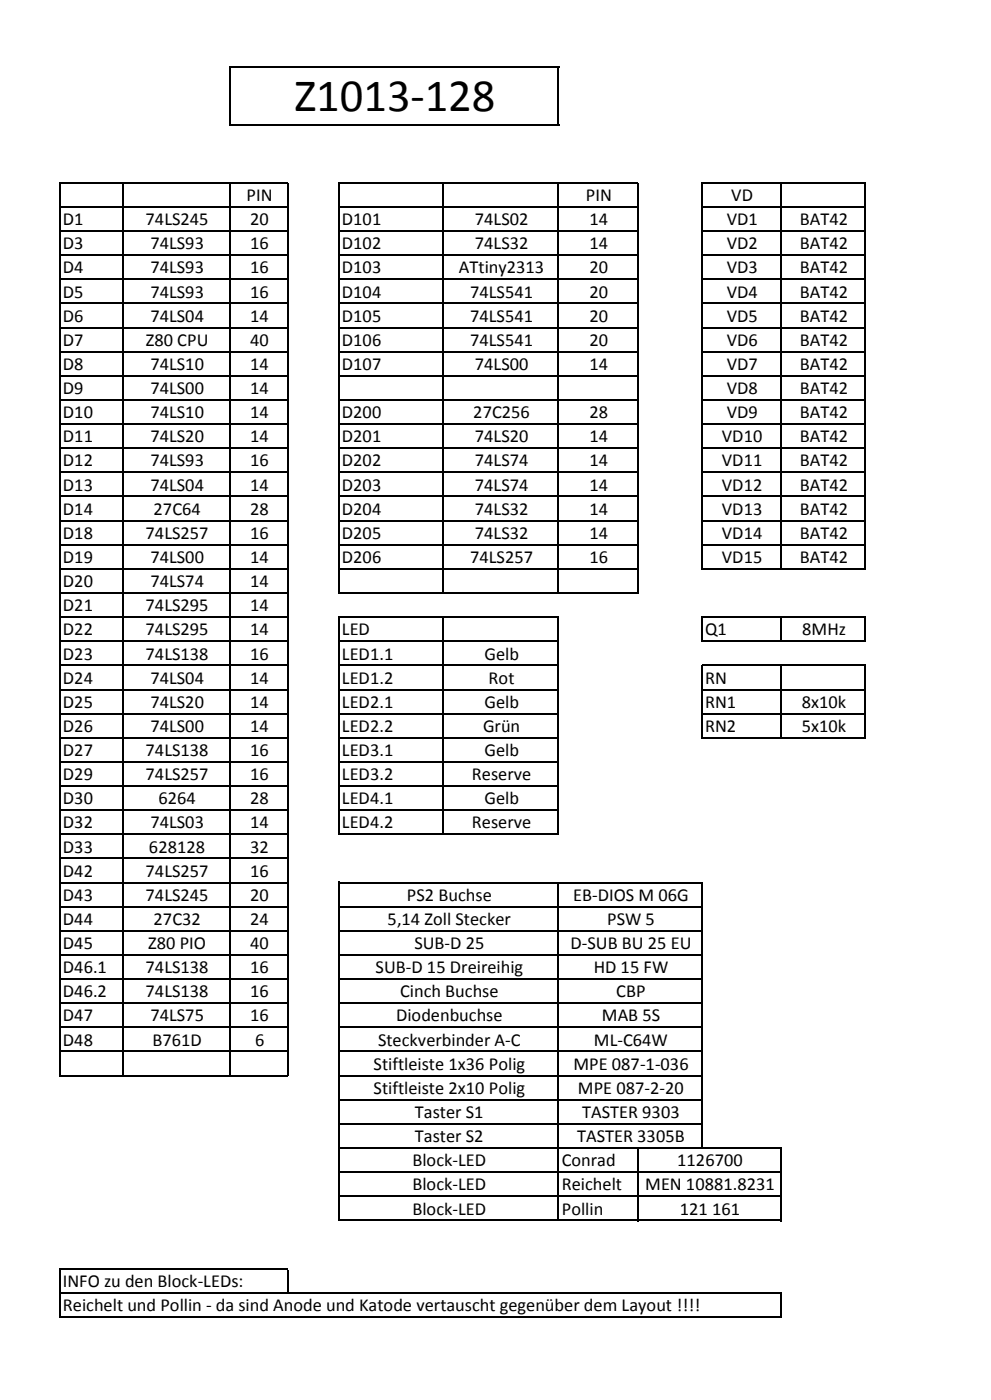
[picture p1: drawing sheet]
<svg xmlns="http://www.w3.org/2000/svg" width="210mm" height="297mm" viewBox="0 0 210 297" stroke-linecap="round" stroke-linejoin="round" font-family="sans-serif">
<defs><g id="words">
<text font-size="9.8" x="62.4" y="23.5">Z1013-128</text>
<g font-size="3.9">
<text x="13.3" y="47.7">D1</text>
<text x="30.8" y="47.7">74LS245</text>
<text x="52.2" y="42.6">PIN</text>
<text x="53" y="47.7">20</text>
<text x="72.4" y="47.7">D101</text>
<text x="100.6" y="47.7">74LS02</text>
<text x="124.1" y="42.6">PIN</text>
<text x="124.9" y="47.7">14</text>
<text x="153.9" y="47.7">VD1</text>
<text x="154.9" y="42.6">VD</text>
<text x="169.4" y="47.7">BAT42</text>
<text x="13.3" y="52.8">D3</text>
<text x="31.9" y="52.8">74LS93</text>
<text x="53" y="52.8">16</text>
<text x="72.4" y="52.8">D102</text>
<text x="100.6" y="52.8">74LS32</text>
<text x="124.9" y="52.8">14</text>
<text x="153.9" y="52.8">VD2</text>
<text x="169.4" y="52.8">BAT42</text>
<text x="13.3" y="57.9">D4</text>
<text x="31.9" y="57.9">74LS93</text>
<text x="53" y="57.9">16</text>
<text x="72.4" y="57.9">D103</text>
<text x="97.2" y="57.9">ATtiny2313</text>
<text x="124.9" y="57.9">20</text>
<text x="153.9" y="57.9">VD3</text>
<text x="169.4" y="57.9">BAT42</text>
<text x="13.3" y="63.1">D5</text>
<text x="31.9" y="63.1">74LS93</text>
<text x="53" y="63.1">16</text>
<text x="72.4" y="63.1">D104</text>
<text x="99.6" y="63.1">74LS541</text>
<text x="124.9" y="63.1">20</text>
<text x="153.9" y="63.1">VD4</text>
<text x="169.4" y="63.1">BAT42</text>
<text x="13.3" y="68.2">D6</text>
<text x="31.9" y="68.2">74LS04</text>
<text x="53" y="68.2">14</text>
<text x="72.4" y="68.2">D105</text>
<text x="99.6" y="68.2">74LS541</text>
<text x="124.9" y="68.2">20</text>
<text x="153.9" y="68.2">VD5</text>
<text x="169.4" y="68.2">BAT42</text>
<text x="13.3" y="73.3">D7</text>
<text x="30.9" y="73.3">Z80 CPU</text>
<text x="53" y="73.3">40</text>
<text x="72.4" y="73.3">D106</text>
<text x="99.6" y="73.3">74LS541</text>
<text x="124.9" y="73.3">20</text>
<text x="153.9" y="73.3">VD6</text>
<text x="169.4" y="73.3">BAT42</text>
<text x="13.3" y="78.4">D8</text>
<text x="13.3" y="83.5">D9</text>
<text x="31.9" y="78.4">74LS10</text>
<text x="31.9" y="83.5">74LS00</text>
<text x="53" y="78.4">14</text>
<text x="53" y="83.5">14</text>
<text x="72.4" y="78.4">D107</text>
<text x="100.6" y="78.4">74LS00</text>
<text x="124.9" y="78.4">14</text>
<text x="153.9" y="78.4">VD7</text>
<text x="153.9" y="83.5">VD8</text>
<text x="169.4" y="78.4">BAT42</text>
<text x="169.4" y="83.5">BAT42</text>
<text x="13.3" y="88.6">D10</text>
<text x="31.9" y="88.6">74LS10</text>
<text x="53" y="88.6">14</text>
<text x="72.4" y="88.6">D200</text>
<text x="100.2" y="88.6">27C256</text>
<text x="124.9" y="88.6">28</text>
<text x="153.9" y="88.6">VD9</text>
<text x="169.4" y="88.6">BAT42</text>
<text x="13.3" y="93.7">D11</text>
<text x="31.9" y="93.7">74LS20</text>
<text x="53" y="93.7">14</text>
<text x="72.4" y="93.7">D201</text>
<text x="100.6" y="93.7">74LS20</text>
<text x="124.9" y="93.7">14</text>
<text x="152.9" y="93.7">VD10</text>
<text x="169.4" y="93.7">BAT42</text>
<text x="13.3" y="98.9">D12</text>
<text x="31.9" y="98.9">74LS93</text>
<text x="53" y="98.9">16</text>
<text x="72.4" y="98.9">D202</text>
<text x="100.6" y="98.9">74LS74</text>
<text x="124.9" y="98.9">14</text>
<text x="152.9" y="98.9">VD11</text>
<text x="169.4" y="98.9">BAT42</text>
<text x="13.3" y="104">D13</text>
<text x="31.9" y="104">74LS04</text>
<text x="53" y="104">14</text>
<text x="72.4" y="104">D203</text>
<text x="100.6" y="104">74LS74</text>
<text x="124.9" y="104">14</text>
<text x="152.9" y="104">VD12</text>
<text x="169.4" y="104">BAT42</text>
<text x="13.3" y="109.1">D14</text>
<text x="32.5" y="109.1">27C64</text>
<text x="53" y="109.1">28</text>
<text x="72.4" y="109.1">D204</text>
<text x="100.6" y="109.1">74LS32</text>
<text x="124.9" y="109.1">14</text>
<text x="152.9" y="109.1">VD13</text>
<text x="169.4" y="109.1">BAT42</text>
<text x="13.3" y="114.2">D18</text>
<text x="13.3" y="119.3">D19</text>
<text x="30.8" y="114.2">74LS257</text>
<text x="31.9" y="119.3">74LS00</text>
<text x="53" y="114.2">16</text>
<text x="53" y="119.3">14</text>
<text x="72.4" y="114.2">D205</text>
<text x="72.4" y="119.3">D206</text>
<text x="99.6" y="119.3">74LS257</text>
<text x="100.6" y="114.2">74LS32</text>
<text x="124.9" y="114.2">14</text>
<text x="124.9" y="119.3">16</text>
<text x="152.9" y="114.2">VD14</text>
<text x="152.9" y="119.3">VD15</text>
<text x="169.4" y="114.2">BAT42</text>
<text x="169.4" y="119.3">BAT42</text>
<text x="13.3" y="124.4">D20</text>
<text x="31.9" y="124.4">74LS74</text>
<text x="53" y="124.4">14</text>
<text x="13.3" y="129.5">D21</text>
<text x="30.8" y="129.5">74LS295</text>
<text x="53" y="129.5">14</text>
<text x="13.3" y="134.6">D22</text>
<text x="30.8" y="134.6">74LS295</text>
<text x="53" y="134.6">14</text>
<text x="72.4" y="134.6">LED</text>
<text x="149.4" y="134.6">Q1</text>
<text x="169.9" y="134.6">8MHz</text>
<text x="13.3" y="139.8">D23</text>
<text x="30.8" y="139.8">74LS138</text>
<text x="53" y="139.8">16</text>
<text x="72.4" y="139.8">LED1.1</text>
<text x="102.6" y="139.8">Gelb</text>
<text x="13.3" y="144.9">D24</text>
<text x="13.3" y="150">D25</text>
<text x="31.9" y="144.9">74LS04</text>
<text x="31.9" y="150">74LS20</text>
<text x="53" y="144.9">14</text>
<text x="53" y="150">14</text>
<text x="72.4" y="144.9">LED1.2</text>
<text x="72.4" y="150">LED2.1</text>
<text x="102.6" y="150">Gelb</text>
<text x="103.5" y="144.9">Rot</text>
<text x="149.4" y="144.9">RN</text>
<text x="149.4" y="150">RN1</text>
<text x="169.8" y="150">8x10k</text>
<text x="13.3" y="155.1">D26</text>
<text x="31.9" y="155.1">74LS00</text>
<text x="53" y="155.1">14</text>
<text x="72.4" y="155.1">LED2.2</text>
<text x="102.3" y="155.1">Gr¸n</text>
<text x="149.4" y="155.1">RN2</text>
<text x="169.8" y="155.1">5x10k</text>
<text x="13.3" y="160.2">D27</text>
<text x="30.8" y="160.2">74LS138</text>
<text x="53" y="160.2">16</text>
<text x="72.4" y="160.2">LED3.1</text>
<text x="102.6" y="160.2">Gelb</text>
<text x="13.3" y="165.3">D29</text>
<text x="30.8" y="165.3">74LS257</text>
<text x="53" y="165.3">16</text>
<text x="72.4" y="165.3">LED3.2</text>
<text x="100" y="165.3">Reserve</text>
<text x="13.3" y="170.4">D30</text>
<text x="33.5" y="170.4">6264</text>
<text x="53" y="170.4">28</text>
<text x="72.4" y="170.4">LED4.1</text>
<text x="102.6" y="170.4">Gelb</text>
<text x="13.3" y="175.6">D32</text>
<text x="31.9" y="175.6">74LS03</text>
<text x="53" y="175.6">14</text>
<text x="72.4" y="175.6">LED4.2</text>
<text x="100" y="175.6">Reserve</text>
<text x="13.3" y="180.7">D33</text>
<text x="13.3" y="185.8">D42</text>
<text x="30.8" y="185.8">74LS257</text>
<text x="31.6" y="180.7">628128</text>
<text x="53" y="180.7">32</text>
<text x="53" y="185.8">16</text>
<text x="13.3" y="190.9">D43</text>
<text x="30.8" y="190.9">74LS245</text>
<text x="53" y="190.9">20</text>
<text x="86.2" y="190.9">PS2 Buchse</text>
<text x="121.4" y="190.9">EB-DIOS M 06G</text>
<text x="13.3" y="196">D44</text>
<text x="32.5" y="196">27C32</text>
<text x="53" y="196">24</text>
<text x="82.1" y="196">5,14 Zoll Stecker</text>
<text x="128.6" y="196">PSW 5</text>
<text x="13.3" y="201.1">D45</text>
<text x="31.4" y="201.1">Z80 PIO</text>
<text x="53" y="201.1">40</text>
<text x="87.8" y="201.1">SUB-D 25</text>
<text x="120.8" y="201.1">D-SUB BU 25 EU</text>
<text x="13.3" y="206.2">D46.1</text>
<text x="30.8" y="206.2">74LS138</text>
<text x="53" y="206.2">16</text>
<text x="79.6" y="206.2">SUB-D 15 Dreireihig</text>
<text x="125.8" y="206.2">HD 15 FW</text>
<text x="13.3" y="211.4">D46.2</text>
<text x="30.8" y="211.4">74LS138</text>
<text x="53" y="211.4">16</text>
<text x="84.8" y="211.4">Cinch Buchse</text>
<text x="130.5" y="211.4">CBP</text>
<text x="13.3" y="216.5">D47</text>
<text x="13.3" y="221.6">D48</text>
<text x="31.9" y="216.5">74LS75</text>
<text x="32.3" y="221.6">B761D</text>
<text x="53" y="216.5">16</text>
<text x="54" y="221.6">6</text>
<text x="80.1" y="221.6">Steckverbinder A-C</text>
<text x="83.9" y="216.5">Diodenbuchse</text>
<text x="125.8" y="221.6">ML-C64W</text>
<text x="127.5" y="216.5">MAB 5S</text>
<text x="79.1" y="226.7">Stiftleiste 1x36 Polig</text>
<text x="121.4" y="226.7">MPE 087-1-036</text>
<text x="79.1" y="231.8">Stiftleiste 2x10 Polig</text>
<text x="122.4" y="231.8">MPE 087-2-20</text>
<text x="87.9" y="236.9">Taster S1</text>
<text x="123.3" y="236.9">TASTER 9303</text>
<text x="87.9" y="242">Taster S2</text>
<text x="122.2" y="242">TASTER 3305B</text>
<text x="87.3" y="247.2">Block-LED</text>
<text x="119" y="247.2">Conrad</text>
<text x="143.4" y="247.2">1126700</text>
<text x="87.3" y="252.3">Block-LED</text>
<text x="87.3" y="257.4">Block-LED</text>
<text x="119" y="252.3">Reichelt</text>
<text x="119" y="257.4">Pollin</text>
<text x="136.7" y="252.3">MEN 10881.8231</text>
<text x="144" y="257.4">121</text>
<text x="150.8" y="257.4">161</text>
<text x="13.3" y="272.7">INFO zu den Block-LEDs:</text>
<text x="13.3" y="277.8">Reichelt und Pollin - da sind Anode und Katode vertauscht gegen¸ber dem Layout !!!!</text>
</g>
</g></defs>
<g fill="none" stroke="#000" stroke-width=".3">
<path d="M48.7 14.1v12.5M48.9 14.2h69.5M118.3 14.4v12.2M12.6 38.6v189.5M12.8 38.7h48.3M26 38.9v189.2M48.7 38.9v189.2M48.9 26.5h69.5M60.9 38.9v189.2M71.7 38.6v87.2M71.9 38.7h63.3M93.9 38.9v86.9"/>
<path d="M118.3 38.9v86.9M135 38.9v86.9M148.7 38.6v82.1M148.8 38.7h34.6M165.4 38.9v81.8M183.3 38.9v81.8M12.8 43.8h48.3M12.8 49h48.3M12.8 54.1h48.3M12.8 59.2h48.3M71.9 43.8h63.3M71.9 49h63.3"/>
<path d="M71.9 54.1h63.3M71.9 59.2h63.3M148.8 43.8h34.6M148.8 49h34.6M148.8 54.1h34.6M148.8 59.2h34.6M12.8 64.3h48.3M12.8 69.4h48.3M12.8 74.5h48.3M12.8 79.6h48.3M71.9 64.3h63.3M71.9 69.4h63.3"/>
<path d="M71.9 74.5h63.3M71.9 79.6h63.3M148.8 64.3h34.6M148.8 69.4h34.6M148.8 74.5h34.6M148.8 79.6h34.6M12.8 84.8h48.3M12.8 89.9h48.3M12.8 95h48.3M71.9 84.8h63.3M71.9 89.9h63.3M71.9 95h63.3"/>
<path d="M148.8 84.8h34.6M148.8 89.9h34.6M148.8 95h34.6M12.8 100.1h48.3M12.8 105.2h48.3M12.8 110.3h48.3M12.8 115.4h48.3M71.9 100.1h63.3M71.9 105.2h63.3M71.9 110.3h63.3M71.9 115.4h63.3M148.8 100.1h34.6"/>
<path d="M148.8 105.2h34.6M148.8 110.3h34.6M148.8 115.4h34.6M12.8 120.6h48.3M12.8 125.7h48.3M12.8 130.8h48.3M12.8 135.9h48.3M71.7 130.6v46.4M71.9 120.6h63.3M71.9 125.7h63.3M71.9 130.8h46.5M71.9 135.9h46.5"/>
<path d="M93.9 131v46M118.3 131v46M148.7 130.6v5.4M148.8 120.6h34.6M148.8 130.8h34.6M148.8 135.9h34.6M165.4 131v5M183.3 131v5M12.8 141h48.3M12.8 146.1h48.3M12.8 151.2h48.3M12.8 156.4h48.3"/>
<path d="M71.9 141h46.5M71.9 146.1h46.5M71.9 151.2h46.5M71.9 156.4h46.5M148.7 140.9v15.6M148.8 141h34.6M148.8 146.1h34.6M148.8 151.2h34.6M148.8 156.4h34.6M165.4 141.2v15.3M183.3 141.2v15.3M12.8 161.5h48.3"/>
<path d="M12.8 166.6h48.3M12.8 171.7h48.3M12.8 176.8h48.3M71.9 161.5h46.5M71.9 166.6h46.5M71.9 171.7h46.5M71.9 176.8h46.5M12.8 187h48.3M12.8 192.1h48.3M12.8 197.3h48.3M12.8 181.9h48.3M71.7 186.9v71.9"/>
<path d="M71.9 187h76.9M71.9 192.1h76.9M71.9 197.3h76.9M118.3 187.2v71.6M148.7 187.2v56.2M12.8 202.4h48.3M12.8 207.5h48.3M12.8 212.6h48.3M12.8 217.7h48.3M71.9 202.4h76.9M71.9 207.5h76.9M71.9 212.6h76.9"/>
<path d="M71.9 217.7h76.9M12.8 222.8h48.3M12.8 227.9h48.3M71.9 222.8h76.9M71.9 227.9h76.9M71.9 233.1h76.9M71.9 238.2h76.9M71.9 243.3h93.7M71.9 248.4h93.7M71.9 253.5h93.7M71.9 258.6h93.7M135 243.5v15.3"/>
<path d="M165.4 243.5v15.3M12.6 268.7v10.5M12.8 268.9h48.3M12.8 274h152.8M12.8 279.1h152.8M60.9 269v5.1M165.4 274.2v5"/>
</g>
<use href="#words"/>
</svg>
